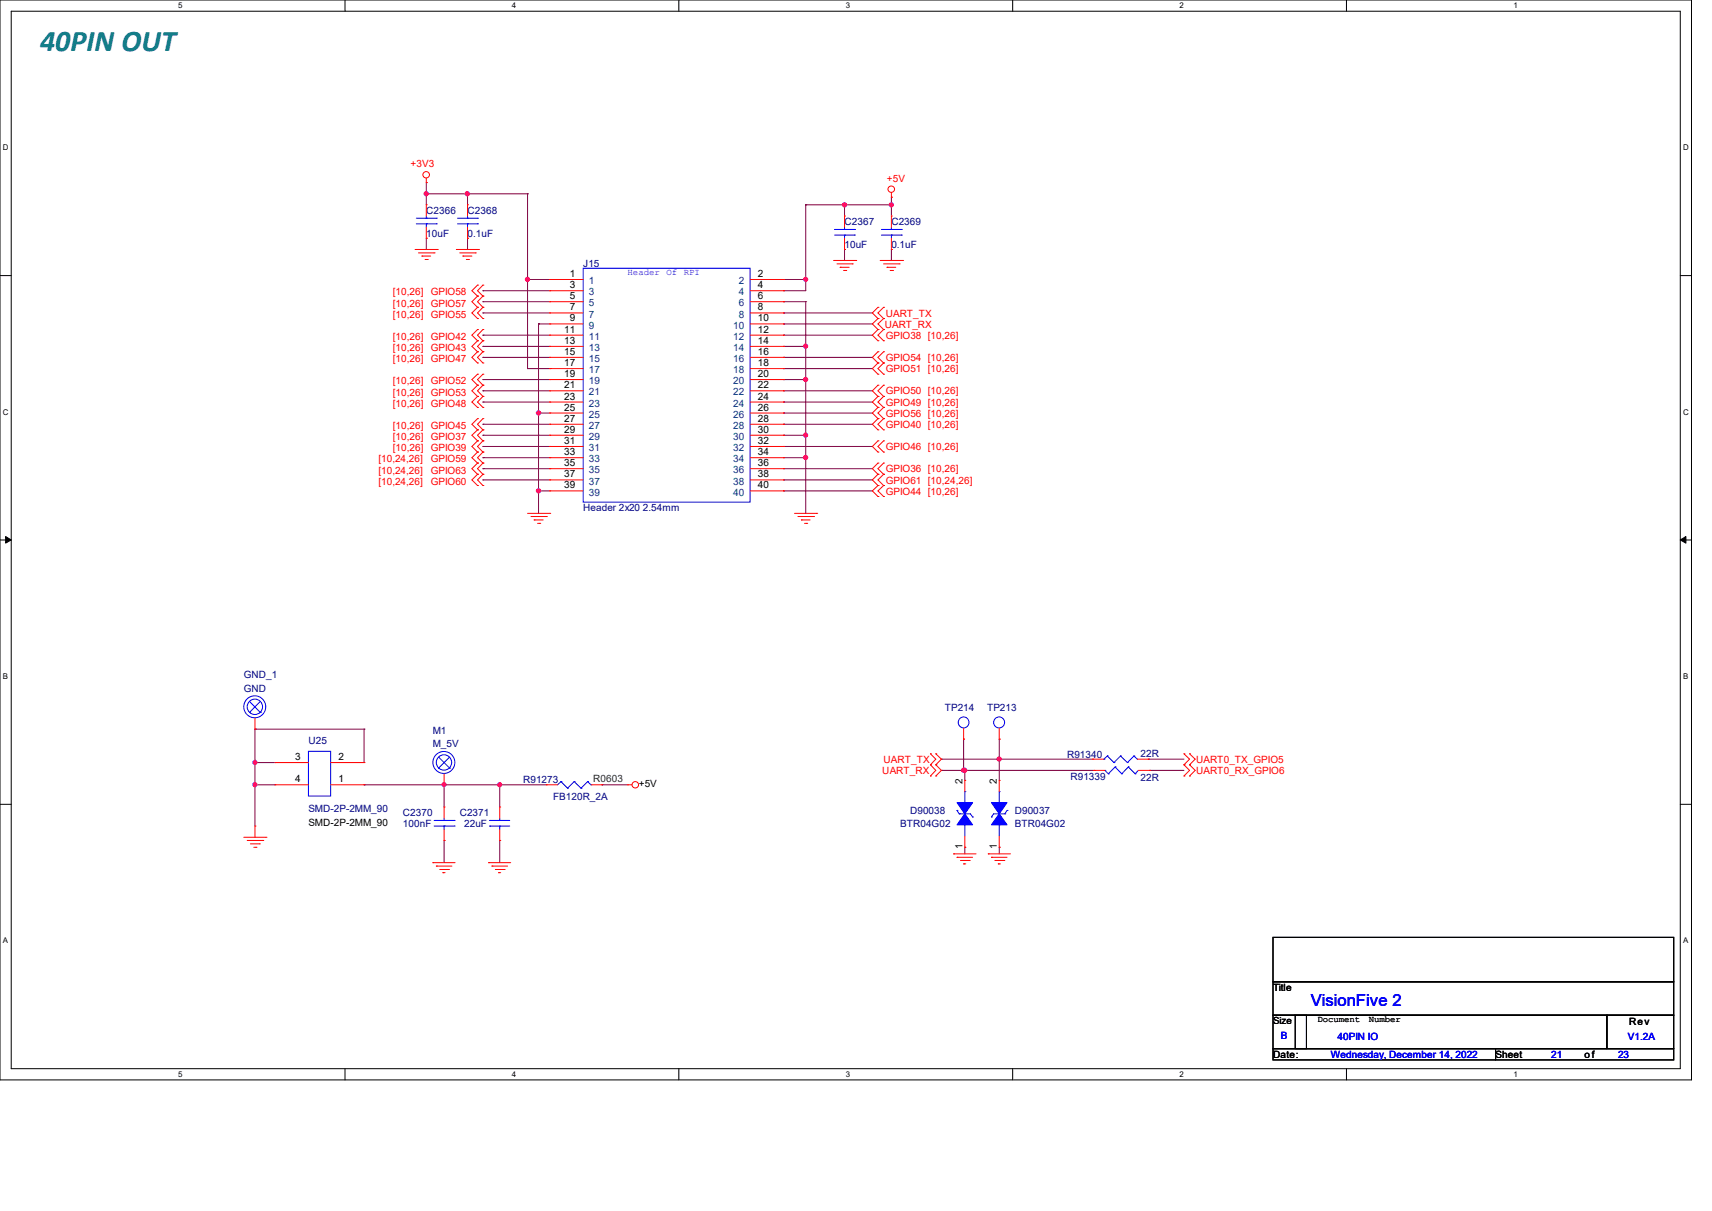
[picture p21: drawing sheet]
<svg xmlns="http://www.w3.org/2000/svg" width="297mm" height="210mm" viewBox="0 0 297 210" stroke-linecap="round" stroke-linejoin="round" font-family="sans-serif">
<defs><g id="words">
<text font-size="5.2" fill="#007f7f" x="7" y="8.8">40PIN OUT</text>
<text font-size="2.9" fill="#00f" x="227.4" y="174.4">VisionFive 2</text>
<g font-size="1.7" fill="#f00">
<text x="71.2" y="29">+3V3</text>
<text x="153.9" y="31.5">+5V</text>
<text x="68.2" y="51.2">[10,26]</text>
<text x="68.2" y="53.2">[10,26]</text>
<text x="74.7" y="51.2">GPIO58</text>
<text x="74.7" y="53.2">GPIO57</text>
<text x="68.2" y="59">[10,26]</text>
<text x="68.2" y="55.1">[10,26]</text>
<text x="74.7" y="59">GPIO42</text>
<text x="74.7" y="55.1">GPIO55</text>
<text x="153.5" y="56.9">UART_RX</text>
<text x="153.7" y="58.8">GPIO38 [10,26]</text>
<text x="153.7" y="54.9">UART_TX</text>
<text x="68.2" y="60.9">[10,26]</text>
<text x="68.2" y="62.8">[10,26]</text>
<text x="74.7" y="60.9">GPIO43</text>
<text x="74.7" y="62.8">GPIO47</text>
<text x="153.7" y="64.6">GPIO51 [10,26]</text>
<text x="153.7" y="62.6">GPIO54 [10,26]</text>
<text x="68.2" y="70.5">[10,26]</text>
<text x="68.2" y="66.7">[10,26]</text>
<text x="68.2" y="68.6">[10,26]</text>
<text x="74.7" y="70.5">GPIO48</text>
<text x="74.7" y="66.7">GPIO52</text>
<text x="74.7" y="68.6">GPIO53</text>
<text x="153.7" y="68.4">GPIO50 [10,26]</text>
<text x="153.7" y="70.4">GPIO49 [10,26]</text>
<text x="68.2" y="76.3">[10,26]</text>
<text x="68.2" y="74.4">[10,26]</text>
<text x="74.7" y="76.3">GPIO37</text>
<text x="74.7" y="74.4">GPIO45</text>
<text x="153.7" y="72.3">GPIO56 [10,26]</text>
<text x="153.7" y="74.2">GPIO40 [10,26]</text>
<text x="65.7" y="80.2">[10,24,26]</text>
<text x="65.7" y="82.1">[10,24,26]</text>
<text x="68.2" y="78.3">[10,26]</text>
<text x="74.7" y="78.3">GPIO39</text>
<text x="74.7" y="80.2">GPIO59</text>
<text x="74.7" y="82.1">GPIO63</text>
<text x="153.7" y="83.9">GPIO61 [10,24,26]</text>
<text x="153.7" y="78.1">GPIO46 [10,26]</text>
<text x="153.7" y="81.9">GPIO36 [10,26]</text>
<text x="65.7" y="84.1">[10,24,26]</text>
<text x="74.7" y="84.1">GPIO60</text>
<text x="153.7" y="85.8">GPIO44 [10,26]</text>
<text x="153.1" y="134.2">UART_RX</text>
<text x="153.3" y="132.3">UART_TX</text>
<text x="207.5" y="132.3">UART0_TX_GPIO5</text>
<text x="207.5" y="134.2">UART0_RX_GPIO6</text>
</g>
<g font-size="1.7" fill="#00007f">
<text x="74" y="37.1">C2366</text>
<text x="74" y="41">10uF</text>
<text x="81.1" y="37.1">C2368</text>
<text x="81.1" y="41">0.1uF</text>
<text x="146.5" y="39.1">C2367</text>
<text x="154.6" y="39.1">C2369</text>
<text x="101.2" y="46.2">J15</text>
<text x="146.5" y="42.9">10uF</text>
<text x="154.6" y="42.9">0.1uF</text>
<text x="101.2" y="88.7">Header 2x20 2.54mm</text>
<text x="42.3" y="117.6">GND_1</text>
<text x="42.3" y="120">GND</text>
<text x="163.9" y="123.2">TP214</text>
<text x="171.2" y="123.2">TP213</text>
<text x="53.5" y="129">U25</text>
<text x="75.1" y="127.3">M1</text>
<text x="75.1" y="129.6">M_5V</text>
<text x="185.1" y="131.5">R91340</text>
<text x="197.9" y="131.4">22R</text>
<text x="90.8" y="135.8">R91273</text>
<text x="185.7" y="135.2">R91339</text>
<text x="197.9" y="135.4">22R</text>
<text x="53.5" y="140.8">SMD-2P-2MM_90</text>
<text x="69.9" y="141.6">C2370</text>
<text x="69.9" y="143.5">100nF</text>
<text x="79.8" y="141.6">C2371</text>
<text x="80.5" y="143.5">22uF</text>
<text x="96" y="138.7">FB120R_2A</text>
<text x="156.2" y="143.5">BTR04G02</text>
<text x="157.9" y="141.2">D90038</text>
<text x="176.1" y="141.2">D90037</text>
<text x="176.1" y="143.5">BTR04G02</text>
</g>
<g font-size="1.7">
<text x="98.8" y="48">1</text>
<text x="98.8" y="50">3</text>
<text x="98.8" y="51.9">5</text>
<text x="98.8" y="53.8">7</text>
<text x="131.5" y="48">2</text>
<text x="131.5" y="50">4</text>
<text x="131.5" y="51.9">6</text>
<text x="131.5" y="53.8">8</text>
<text x="97.9" y="57.7">11</text>
<text x="97.9" y="59.6">13</text>
<text x="98.8" y="55.8">9</text>
<text x="131.5" y="55.8">10</text>
<text x="131.5" y="57.7">12</text>
<text x="131.5" y="59.6">14</text>
<text x="97.9" y="61.6">15</text>
<text x="97.9" y="63.5">17</text>
<text x="97.9" y="65.4">19</text>
<text x="131.5" y="61.6">16</text>
<text x="131.5" y="63.5">18</text>
<text x="131.5" y="65.4">20</text>
<text x="97.9" y="67.4">21</text>
<text x="97.9" y="69.3">23</text>
<text x="97.9" y="71.2">25</text>
<text x="131.5" y="67.4">22</text>
<text x="131.5" y="69.3">24</text>
<text x="131.5" y="71.2">26</text>
<text x="97.9" y="73.2">27</text>
<text x="97.9" y="75.1">29</text>
<text x="97.9" y="77">31</text>
<text x="131.5" y="73.2">28</text>
<text x="131.5" y="75.1">30</text>
<text x="131.5" y="77">32</text>
<text x="97.9" y="78.9">33</text>
<text x="97.9" y="80.9">35</text>
<text x="97.9" y="82.8">37</text>
<text x="131.5" y="78.9">34</text>
<text x="131.5" y="80.9">36</text>
<text x="131.5" y="82.8">38</text>
<text x="97.9" y="84.7">39</text>
<text x="131.5" y="84.7">40</text>
<text x="51.2" y="131.8">3</text>
<text x="58.7" y="131.8">2</text>
<text x="51.2" y="135.7">4</text>
<text x="58.7" y="135.7">1</text>
<text x="110.8" y="136.6">+5V</text>
<text x="167" y="135.9" transform="rotate(-90 167 135.9)">2</text>
<text x="172.9" y="135.9" transform="rotate(-90 172.9 135.9)">2</text>
<text x="53.5" y="143.3">SMD-2P-2MM_90</text>
<text x="167" y="147.3" transform="rotate(-90 167 147.3)">1</text>
<text x="172.9" y="147.3" transform="rotate(-90 172.9 147.3)">1</text>
<text x="220.9" y="171.9">Title</text>
<text x="220.9" y="177.6">Size</text>
<text x="282.6" y="177.7">Rev</text>
<text x="220.9" y="183.5">Date:</text>
<text x="259.5" y="183.5">Sheet</text>
<text x="274.9" y="183.5">of</text>
</g>
<g font-size="1.7" fill="#003f7f">
<text x="102.1" y="49.3">1</text>
<text x="102.1" y="51.2">3</text>
<text x="102.1" y="53.1">5</text>
<text x="128.2" y="49.3">2</text>
<text x="128.2" y="51.2">4</text>
<text x="128.2" y="53.1">6</text>
<text x="102.1" y="55.1">7</text>
<text x="102.1" y="57">9</text>
<text x="102.1" y="58.9">11</text>
<text x="127.2" y="57">10</text>
<text x="127.2" y="58.9">12</text>
<text x="128.2" y="55.1">8</text>
<text x="102.1" y="60.9">13</text>
<text x="102.1" y="62.8">15</text>
<text x="102.1" y="64.7">17</text>
<text x="127.2" y="60.9">14</text>
<text x="127.2" y="62.8">16</text>
<text x="127.2" y="64.7">18</text>
<text x="102.1" y="66.6">19</text>
<text x="102.1" y="68.6">21</text>
<text x="102.1" y="70.5">23</text>
<text x="127.2" y="66.6">20</text>
<text x="127.2" y="68.6">22</text>
<text x="127.2" y="70.5">24</text>
<text x="102.1" y="72.4">25</text>
<text x="102.1" y="74.4">27</text>
<text x="102.1" y="76.3">29</text>
<text x="127.2" y="72.4">26</text>
<text x="127.2" y="74.4">28</text>
<text x="127.2" y="76.3">30</text>
<text x="102.1" y="78.2">31</text>
<text x="102.1" y="80.2">33</text>
<text x="102.1" y="82.1">35</text>
<text x="127.2" y="78.2">32</text>
<text x="127.2" y="80.2">34</text>
<text x="127.2" y="82.1">36</text>
<text x="102.1" y="84">37</text>
<text x="102.1" y="85.9">39</text>
<text x="127.2" y="84">38</text>
<text x="127.2" y="85.9">40</text>
</g>
<text font-size="1.7" fill="#007f00" x="102.9" y="135.6">R0603</text>
<g font-size="1.7" fill="#00f">
<text x="222.2" y="180.2">B</text>
<text x="230.9" y="183.5">Wednesday, December 14, 2022</text>
<text x="232.1" y="180.4">40PIN IO</text>
<text x="269.1" y="183.5">21</text>
<text x="280.7" y="183.5">23</text>
<text x="282.4" y="180.4">V1.2A</text>
</g>
<g font-size="1.6" fill="#00f">
<text x="108.9" y="47.8">Header</text>
<text x="115.6" y="47.8">Of</text>
<text x="118.6" y="47.8">RPI</text>
</g>
<g font-size="1.6">
<text x="228.6" y="177.3">Document</text>
<text x="237.5" y="177.3">Number</text>
</g>
<g font-size="1.4">
<text x="30.9" y="1.4">5</text>
<text x="88.8" y="1.4">4</text>
<text x="146.7" y="1.4">3</text>
<text x="204.6" y="1.4">2</text>
<text x="262.6" y="1.4">1</text>
<text x=".5" y="26.1">D</text>
<text x="292" y="26.1">D</text>
<text x=".5" y="71.9">C</text>
<text x="292" y="71.9">C</text>
<text x=".5" y="117.8">B</text>
<text x="292" y="117.8">B</text>
<text x=".5" y="163.6">A</text>
<text x="292" y="163.6">A</text>
<text x="30.9" y="186.8">5</text>
<text x="88.8" y="186.8">4</text>
<text x="146.7" y="186.8">3</text>
<text x="204.6" y="186.8">2</text>
<text x="262.6" y="186.8">1</text>
</g>
</g></defs>
<path d="M0 0h293.5v187.3h-293.5zM1.9 1.9h289.6v183.4h-289.6z" fill="none" stroke="#000" stroke-width=".17"/>
<g fill="#fff">
<path d="M30.9 .2h.8v1.5h-.8z"/>
<path d="M30.9 185.5h.8v1.6h-.8z"/>
</g>
<path d="M59.9 0v1.9M59.9 185.3v2" fill="none" stroke="#000" stroke-width=".17"/>
<g fill="#fff">
<path d="M88.8 .2h.8v1.5h-.8z"/>
<path d="M88.8 185.5h.8v1.6h-.8z"/>
</g>
<path d="M117.8 0v1.9M117.8 185.3v2" fill="none" stroke="#000" stroke-width=".17"/>
<g fill="#fff">
<path d="M146.7 .2h.8v1.5h-.8z"/>
<path d="M146.7 185.5h.8v1.6h-.8z"/>
</g>
<path d="M175.7 0v1.9M175.7 185.3v2" fill="none" stroke="#000" stroke-width=".17"/>
<g fill="#fff">
<path d="M204.6 .2h.8v1.5h-.8z"/>
<path d="M204.6 185.5h.8v1.6h-.8z"/>
</g>
<path d="M233.6 0v1.9M233.6 185.3v2" fill="none" stroke="#000" stroke-width=".17"/>
<g fill="#fff">
<path d="M262.6 .2h.7v1.5h-.7z"/>
<path d="M262.6 185.5h.7v1.6h-.7z"/>
<path d="M.5 24.8h1v1.6h-1z"/>
<path d="M292 24.8h1v1.6h-1z"/>
<path d="M.5 70.7h1v1.5h-1z"/>
<path d="M292 70.7h1v1.5h-1z"/>
</g>
<path d="M0 47.8h1.9M291.5 47.8h2" fill="none" stroke="#000" stroke-width=".17"/>
<g fill="#fff">
<path d="M.5 116.5h.9v1.6h-.9z"/>
<path d="M292 116.5h.9v1.6h-.9z"/>
</g>
<path d="M0 93.6h1.9M291.5 93.6h2" fill="none" stroke="#000" stroke-width=".17"/>
<path d="M1 93l.9 .6-.9 .6zM291.5 93.6l1-.6v1.2z" fill="#000" stroke="#000" stroke-width=".17"/>
<g fill="#fff">
<path d="M.5 162.4h.9v1.5h-.9z"/>
<path d="M292 162.4h.9v1.5h-.9z"/>
</g>
<path d="M0 139.5h1.9M291.5 139.5h2M220.9 162.6h69.5v7.7h-69.5zM220.9 170.3h69.5v5.8h-69.5zM220.9 176.1h5.8v5.8h-5.8zM224.7 176.1h54.1v5.8h-54.1zM278.8 176.1h11.6v5.8h-11.6zM220.9 181.9h38.6v1.9h-38.6zM259.5 181.9h30.9v1.9h-30.9z" fill="none" stroke="#000" stroke-width=".17"/>
<g fill="none" stroke="#7f003f" stroke-width=".17">
<path d="M74 31.7h.1M74 33.6h.1M74 31.7v3.8M74 33.6h17.5M81.1 33.6h.1M81.1 33.6v1.9M91.5 33.6h.1M91.5 33.6v30.3M139.8 35.5h.1M139.8 35.5v14.9h-3.9M139.8 35.5h14.8M146.5 35.5h.1"/>
<path d="M146.5 35.5v2M154.6 34.2h.1M154.6 35.5h.1M154.6 34.2v3.3M74 41.3h.1M74 41.3v2M81.1 41.3h.1M81.1 41.3v2M83.8 52.3h.1M83.8 54.3h.1M83.8 58.1h.1M83.8 50.4h.1"/>
<path d="M83.8 52.3h11.6M83.8 54.3h11.6M83.8 50.4h11.6M83.8 58.1h11.6M91.5 48.5h.1M91.5 48.5h3.9M93.4 56.2h.1M93.4 56.2v32.8M93.4 56.2h2M135.9 52.3h.1M135.9 54.3h.1M135.9 50.4h.1"/>
<path d="M135.9 48.5h.1M135.9 58.1h.1M135.9 56.2h.1M135.9 56.2h15.4M135.9 48.5h3.9M135.9 52.3h3.9M135.9 54.3h15.4M135.9 58.1h15.4M139.8 52.3h.1M139.8 48.5h.1M139.8 52.3v36.7M146.5 43.3h.1"/>
<path d="M146.5 43.3v1.9M154.6 43.3h.1M154.6 43.3v1.9M83.8 60.1h.1M83.8 73.6h.1M83.8 75.5h.1M83.8 77.4h.1M83.8 79.4h.1M83.8 62h.1M83.8 65.8h.1M83.8 67.8h.1M83.8 69.7h.1"/>
<path d="M83.8 75.5h11.6M83.8 60.1h11.6M83.8 79.4h11.6M83.8 65.8h11.6M83.8 69.7h11.6M83.8 73.6h11.6M83.8 77.4h11.6M83.8 62h11.6M83.8 67.8h11.6M91.5 63.9h.1M91.5 63.9h3.9M93.4 71.6h.1"/>
<path d="M93.4 71.6h2M135.9 75.5h.1M135.9 60.1h.1M135.9 79.4h.1M135.9 65.8h.1M135.9 69.7h.1M135.9 71.6h.1M135.9 73.6h.1M135.9 77.4h.1M135.9 62h.1M135.9 63.9h.1M135.9 67.8h.1"/>
<path d="M135.9 63.9h15.4M135.9 71.6h15.4M135.9 75.5h3.9M135.9 60.1h3.9M135.9 79.4h3.9M135.9 65.8h3.9M135.9 69.7h15.4M135.9 73.6h15.4M135.9 77.4h15.4M135.9 62h15.4M135.9 67.8h15.4M139.8 75.5h.1"/>
<path d="M139.8 60.1h.1M139.8 79.4h.1M139.8 65.8h.1M83.8 81.3h.1M83.8 83.2h.1M83.8 81.3h11.6M83.8 83.2h11.6M93.4 85.1h.1M93.4 85.1h2M135.9 81.3h.1M135.9 83.2h.1M135.9 85.1h.1"/>
<path d="M135.9 85.1h15.4M135.9 81.3h15.4M135.9 83.2h15.4M44.2 132.2h.1M44.2 126.4h.1M44.2 136.1h.1M44.2 136.1h3.5M44.2 132.2h3.5M44.2 126.4h19M44.2 126.4v16.9M63.2 136.1h.1M63.2 126.4h.1"/>
<path d="M63.2 136.1h31.6M63.2 126.4v5.8M77 136.1h.1M77 136.1v3.9M86.7 136.1h.1M86.7 136.1v3.9M104.4 136.1h.1M104.4 136.1h4.5M163.3 133.6h.1M163.3 131.7h.1M163.3 133.6h26.5M163.3 131.7h26.3"/>
<path d="M167.2 133.6h.1M167.2 128.2h.1M167.2 128.2v5.4M167.4 133.6h.1M167.4 133.6v1.7M173.4 131.7h.1M173.4 128.2h.1M173.4 128.2v7.1M199.2 131.7h.1M199.2 131.7h6.2M199.4 133.6h.1M199.4 133.6h6"/>
<path d="M77 145.8h.1M77 145.8v3.8M86.7 145.8h.1M86.7 145.8v3.8M167.4 146.9h.1M167.4 146.9v1.2M173.4 146.9h.1M173.4 146.9v1.2"/>
</g>
<g fill="#f0f" stroke="#f0f" stroke-width=".17">
<circle cx="91.5" cy="48.5" r=".36"/>
<circle cx="93.4" cy="85.1" r=".37"/>
<circle cx="93.4" cy="71.6" r=".37"/>
<circle cx="139.8" cy="79.3" r=".36"/>
<circle cx="139.8" cy="60" r=".36"/>
<circle cx="139.8" cy="75.5" r=".36"/>
<circle cx="139.8" cy="65.8" r=".36"/>
<circle cx="139.8" cy="48.5" r=".36"/>
<circle cx="81.1" cy="33.6" r=".37"/>
<circle cx="73.9" cy="33.6" r=".36"/>
<circle cx="77" cy="136.1" r=".36"/>
<circle cx="44.2" cy="132.2" r=".36"/>
<circle cx="44.2" cy="136.1" r=".36"/>
<circle cx="86.7" cy="136.1" r=".36"/>
<circle cx="173.3" cy="131.6" r=".36"/>
<circle cx="167.2" cy="133.6" r=".36"/>
<circle cx="167.4" cy="133.6" r=".36"/>
<circle cx="154.6" cy="35.5" r=".36"/>
<circle cx="146.5" cy="35.5" r=".37"/>
</g>
<g fill="none" stroke="#f00" stroke-width=".17">
<path d="M74 31.7h.1M74 35.5h.1M74 30.9v.8M74 35.5v2M74 39.4v1.9M81.1 35.5h.1M81.1 35.5v2M81.1 39.4v1.9M146.5 37.5h.1M146.5 37.5v1.9M154.6 34.2h.1M154.6 37.5h.1"/>
<path d="M154.6 33.4v.8M154.6 37.5v1.9M72 43.3h3.9M72.6 43.9h2.7M73.2 44.4h.1M73.2 44.4h1.5M73.7 45h.4M74 41.3h.1M74.1 45h.1M75.3 43.9h.1M75.9 43.3h.1M79.2 43.3h3.8"/>
<path d="M79.8 43.9h2.7M80.3 44.4h.1M80.3 44.4h1.6M80.9 45h.4M81.1 41.3h.1M81.3 45h.1M82.5 43.9h.1M82.8 59.1h.1M82.8 57.1h.1M82.8 49.4h.1M82.8 51.4h.1M82.8 53.3h.1"/>
<path d="M82.8 55.2h.1M82.8 59.1l-.9 1 .9 .9M82.8 57.1l-.9 1 .9 1M82.8 49.4l-.9 1 .9 1M82.8 51.4l-.9 .9 .9 1M82.8 53.3l-.9 1 .9 .9M83 43.3h.1M83.8 59.1h.1M83.8 57.1h.1M83.8 49.4h.1M83.8 51.4h.1M83.8 53.3h.1"/>
<path d="M83.8 55.2h.1M83.8 59.1l-1 1 1 .9M83.8 57.1l-1 1 1 1M83.8 49.4l-1 1 1 1M83.8 51.4l-1 .9 1 1M83.8 53.3l-1 1 1 .9M95.4 48.5h.1M95.4 50.4h.1M95.4 52.3h.1M95.4 54.3h.1M95.4 56.2h.1M95.4 58.1h.1"/>
<path d="M95.4 48.5h5.8M95.4 50.4h5.8M95.4 52.3h5.8M95.4 54.3h5.8M95.4 56.2h5.8M95.4 58.1h5.8M130.1 48.5h5.8M130.1 50.4h5.8M130.1 52.3h5.8M130.1 54.3h5.8M130.1 56.2h5.8M130.1 58.1h5.8"/>
<path d="M135.9 48.5h.1M135.9 50.4h.1M135.9 52.3h.1M135.9 54.3h.1M135.9 56.2h.1M135.9 58.1h.1M144.6 45.2h3.9M145.2 45.8h2.7M145.8 46.4h.1M145.8 46.4h1.5M146.3 46.9h.4M146.5 43.3h.1"/>
<path d="M146.5 41.3v2M146.7 46.9h.1M147.9 45.8h.1M148.5 45.2h.1M152.3 57.1h.1M152.3 59.1h.1M152.3 53.3h.1M152.3 55.2h.1M152.3 57.1l-1 1 1 1M152.3 53.3l-1 1 1 .9M152.3 55.2l-1 1 1 .9M152.7 45.2h3.9"/>
<path d="M153.3 59.1h.1M153.3 57.1h.1M153.3 55.2h.1M153.3 53.3h.1M153.3 45.8h2.7M153.3 57.1l-1 1 1 1M153.3 53.3l-1 1 1 .9M153.3 55.2l-1 1 1 .9M153.9 46.4h.1M153.9 46.4h1.5M154.4 46.9h.5M154.6 43.3h.1"/>
<path d="M154.6 41.3v2M154.9 46.9h.1M156 45.8h.1M156.6 45.2h.1M82.8 74.5h.1M82.8 76.5h.1M82.8 78.4h.1M82.8 61h.1M82.8 72.6h.1M82.8 68.7h.1M82.8 70.7h.1M82.8 64.9h.1"/>
<path d="M82.8 66.8h.1M82.8 62.9h.1M82.8 74.5l-.9 1 .9 1M82.8 76.5l-.9 .9 .9 1M82.8 72.6l-.9 1 .9 .9M82.8 68.7l-.9 1 .9 1M82.8 64.9l-.9 .9 .9 1M82.8 66.8l-.9 1 .9 .9M82.8 78.4l-.9 1 .9 .9M82.8 61l-.9 1 .9 .9M83.8 74.5h.1M83.8 76.5h.1"/>
<path d="M83.8 78.4h.1M83.8 61h.1M83.8 72.6h.1M83.8 68.7h.1M83.8 70.7h.1M83.8 64.9h.1M83.8 66.8h.1M83.8 62.9h.1M83.8 74.5l-1 1 1 1M83.8 76.5l-1 .9 1 1M83.8 72.6l-1 1 1 .9M83.8 68.7l-1 1 1 1"/>
<path d="M83.8 64.9l-1 .9 1 1M83.8 66.8l-1 1 1 .9M83.8 78.4l-1 1 1 .9M83.8 61l-1 1 1 .9M95.4 60.1h.1M95.4 62h.1M95.4 63.9h.1M95.4 65.8h.1M95.4 67.8h.1M95.4 69.7h.1M95.4 71.6h.1M95.4 73.6h.1"/>
<path d="M95.4 75.5h.1M95.4 77.4h.1M95.4 79.4h.1M95.4 60.1h5.8M95.4 62h5.8M95.4 63.9h5.8M95.4 65.8h5.8M95.4 67.8h5.8M95.4 69.7h5.8M95.4 71.6h5.8M95.4 73.6h5.8M95.4 75.5h5.8"/>
<path d="M95.4 77.4h5.8M95.4 79.4h5.8M130.1 60.1h5.8M130.1 62h5.8M130.1 63.9h5.8M130.1 65.8h5.8M130.1 67.8h5.8M130.1 69.7h5.8M130.1 71.6h5.8M130.1 73.6h5.8M130.1 75.5h5.8M130.1 77.4h5.8"/>
<path d="M130.1 79.4h5.8M135.9 60.1h.1M135.9 62h.1M135.9 63.9h.1M135.9 65.8h.1M135.9 67.8h.1M135.9 69.7h.1M135.9 71.6h.1M135.9 73.6h.1M135.9 75.5h.1M135.9 77.4h.1M135.9 79.4h.1"/>
<path d="M152.3 62.9h.1M152.3 64.9h.1M152.3 70.7h.1M152.3 72.6h.1M152.3 61h.1M152.3 66.8h.1M152.3 68.7h.1M152.3 76.5h.1M152.3 78.4h.1M152.3 74.5h.1M152.3 62.9l-1 1 1 1M152.3 70.7l-1 .9 1 1"/>
<path d="M152.3 61l-1 1 1 .9M152.3 66.8l-1 1 1 .9M152.3 68.7l-1 1 1 1M152.3 76.5l-1 .9 1 1M152.3 72.6l-1 1 1 .9M153.3 64.9h.1M153.3 62.9h.1M153.3 72.6h.1M153.3 70.7h.1M153.3 61h.1M153.3 68.7h.1M153.3 66.8h.1"/>
<path d="M153.3 78.4h.1M153.3 76.5h.1M153.3 74.5h.1M153.3 62.9l-1 1 1 1M153.3 70.7l-1 .9 1 1M153.3 61l-1 1 1 .9M153.3 66.8l-1 1 1 .9M153.3 68.7l-1 1 1 1M153.3 76.5l-1 .9 1 1M153.3 72.6l-1 1 1 .9M82.8 82.3h.1M82.8 84.2h.1"/>
<path d="M82.8 80.3h.1M82.8 82.3l-.9 .9 .9 1M82.8 80.3l-.9 1 .9 1M83.8 82.3h.1M83.8 84.2h.1M83.8 80.3h.1M83.8 82.3l-1 .9 1 1M83.8 80.3l-1 1 1 1M91.5 89h3.9M92.1 89.6h2.7M92.7 90.2h.1M92.7 90.2h1.5"/>
<path d="M93.3 90.8h.3M93.6 90.8h.1M94.8 89.6h.1M95.4 89h.1M95.4 81.3h.1M95.4 83.2h.1M95.4 85.1h.1M95.4 81.3h5.8M95.4 83.2h5.8M95.4 85.1h5.8M130.1 81.3h5.8M130.1 83.2h5.8"/>
<path d="M130.1 85.1h5.8M135.9 81.3h.1M135.9 83.2h.1M135.9 85.1h.1M137.8 89h3.9M138.4 89.6h2.7M139 90.2h.1M139 90.2h1.5M139.6 90.8h.4M140 90.8h.1M141.1 89.6h.1M141.7 89h.1"/>
<path d="M152.3 82.3h.1M152.3 84.2h.1M152.3 80.3h.1M152.3 86.1h.1M152.3 82.3l-1 .9 1 1M152.3 80.3l-1 1 1 1M152.3 84.2l-1 .9 1 1M153.3 84.2h.1M153.3 82.3h.1M153.3 80.3h.1M153.3 86.1h.1M153.3 82.3l-1 .9 1 1"/>
<path d="M153.3 80.3l-1 1 1 1M153.3 84.2l-1 .9 1 1M44.2 126.4h.1M44.2 124.5v1.9M47.7 132.2h.1M47.7 136.1h.1M47.7 136.1h5.8M47.7 132.2h5.8M57.4 136.1h5.8M57.4 132.2h5.8M63.2 136.1h.1M63.2 132.2h.1"/>
<path d="M77 136.1h.1M77 140h.1M77 134.2v1.9M77 140v1.9M86.7 140h.1M86.7 140v1.9M94.8 136.1h.1M94.8 136.1h1.9M102.5 136.1h1.9M104.4 136.1h.1M108.9 136.1h.1M108.9 136.1h.7"/>
<path d="M161.4 132.6h.1M161.4 130.7h.1M161.4 134.6h.1M161.4 130.7l.9 1-.9 .9M161.4 132.6l.9 1-.9 1M162.3 130.7h.1M162.3 132.6h.1M162.3 134.6h.1M162.3 130.7l1 1-1 .9M162.3 132.6l1 1-1 1M167.2 128.2h.1M167.2 126.3v1.9"/>
<path d="M167.4 135.3h.1M167.4 135.3v2M173.4 135.3h.1M173.4 128.2h.1M173.4 126.3v1.9M173.4 135.3v2M189.6 131.7h.1M189.6 131.7h1.9M189.8 133.6h.1M189.8 133.6h1.9M197.3 131.7h1.9M197.5 133.6h1.9"/>
<path d="M199.2 131.7h.1M199.4 133.6h.1M205.4 130.7h.1M205.4 132.6h.1M205.4 134.6h.1M205.4 130.7l1 1-1 .9M205.4 132.6l1 1-1 1M206.4 130.7h.1M206.4 132.6h.1M206.4 134.6h.1M206.4 130.7l.9 1-.9 .9M206.4 132.6l.9 1-.9 1"/>
<path d="M42.3 145.2h3.8M42.9 145.8h2.7M43.4 146.3h1.6M44 146.9h.4M44.2 143.3h.1M44.2 143.3v1.9M44.4 146.9h.1M45 146.3h.1M45.6 145.8h.1M46.1 145.2h.1M75.1 149.6h.1M75.1 149.6h3.9"/>
<path d="M75.7 150.2h.1M75.7 150.2h2.7M76.3 150.8h1.5M76.8 151.3h.1M76.8 151.3h.4M77 145.8h.1M77 143.8v2M77.8 150.8h.1M84.8 149.6h.1M84.8 149.6h3.8M85.3 150.2h.1M85.3 150.2h2.8"/>
<path d="M85.9 150.8h1.6M86.5 151.3h.1M86.5 151.3h.4M86.7 145.8h.1M86.7 143.8v2M87.5 150.8h.1M165.4 148.1h.1M165.4 148.1h3.9M166 148.7h.1M166 148.7h2.7M166.6 149.2h1.5M167.2 149.8h.1"/>
<path d="M167.2 149.8h.4M167.4 146.9h.1M167.4 145v1.9M168.1 149.2h.1M171.5 148.1h.1M171.5 148.1h3.8M172 148.7h.1M172 148.7h2.7M172.6 149.2h1.6M173.2 149.8h.1M173.2 149.8h.4M173.4 146.9h.1"/>
<path d="M173.4 145v1.9M174.2 149.2h.1"/>
<circle cx="73.9" cy="30.3" r=".56"/>
<circle cx="154.6" cy="32.8" r=".56"/>
<circle cx="110.2" cy="136.1" r=".56"/>
</g>
<g fill="none" stroke="#00f" stroke-width=".17">
<path d="M72.2 38.8h3.5M72.2 37.8h3.5M74 37.8h.1M74 38.8h.1M74 37.5v.3M74 38.8v.6M75.7 38.8h.1M75.7 37.8h.1M79.4 38.8h3.4M79.4 37.8h3.4M81.1 37.8h.1M81.1 38.8h.1"/>
<path d="M81.1 37.5v.3M81.1 38.8v.6M82.8 38.8h.1M82.8 37.8h.1M144.8 39.8h3.5M146.5 39.8h.1M146.5 39.4v.4M148.3 39.8h.1M152.9 39.8h3.5M154.6 39.8h.1M154.6 39.4v.4M156.4 39.8h.1"/>
<path d="M101.2 46.5h28.9v40.6h-28.9zM144.8 40.8h3.5M146.5 40.8h.1M146.5 40.8v.5M148.3 40.8h.1M152.9 40.8h3.5M154.6 40.8h.1M154.6 40.8v.5M156.4 40.8h.1M43.3 123.6h.1M43.3 121.6l1.9 2M45.2 123.6h.1"/>
<path d="M45.2 121.6l-1.9 2M53.5 130.3h3.9v7.7h-3.9zM76.1 133.2h.1M76.1 131.3l1.9 1.9M78 133.2h.1M78 131.3l-1.9 1.9M97.3 135.6h.1M97.3 135.6l-.6 .5M97.3 135.6l1.2 1.1M98.5 136.7h.1M99.6 135.6h.1M99.6 135.6l-1.1 1.1"/>
<path d="M99.6 135.6l1.2 1.1M100.8 136.7h.1M101.9 135.6h.1M101.9 135.6l-1.1 1.1M101.9 135.6l.6 .5M102.5 136.1h.1M167.4 137.3h.1M167.4 137.3v1.9M173.4 137.3h.1M173.4 137.3v1.9M191.5 131.7h.1M191.7 133.6h.1"/>
<path d="M191.7 133.6l.6 .6M192.1 131.1h.1M192.1 131.1l1.2 1.1M192.1 131.1l-.6 .6M192.3 134.2h.1M193.3 132.2h.1M193.5 133h.1M193.5 133l1.1 1.2M193.5 133l-1.2 1.2M194.4 131.1h.1M194.4 131.1l1.2 1.1M194.4 131.1l-1.1 1.1"/>
<path d="M194.6 134.2h.1M195.6 132.2h.1M195.7 133h.1M195.7 133l1.2 1.2M195.7 133l-1.1 1.2M196.7 131.1h.1M196.7 131.1l.6 .6M196.7 131.1l-1.1 1.1M196.9 134.2h.1M197.5 133.6l-.6 .6M75.3 143.3h3.5M75.3 142.3h3.5"/>
<path d="M77 142.3h.1M77 143.3h.1M77 141.9v.4M77 143.3v.5M78.8 143.3h.1M78.8 142.3h.1M85 143.3h.1M85 142.3h.1M85 143.3h3.4M85 142.3h3.4M86.7 142.3h.1M86.7 143.3h.1"/>
<path d="M86.7 141.9v.4M86.7 143.3v.5M166 140.5h.1M166 140.5l.4 .6M166.4 141.1h.1M166.4 141.1h2l.3 .6M167.4 143h.1M167.4 143v2M168.7 141.7h.1M172 141.7h.1M173.4 143h.1M173.4 143v2"/>
<path d="M174.3 141.1h.1M174.3 141.1h-1.9l-.4 .6M174.7 140.5h.1M174.7 140.5l-.4 .6"/>
<circle cx="44.2" cy="122.6" r="1.91"/>
<circle cx="44.2" cy="122.6" r="1.33"/>
<circle cx="77" cy="132.2" r="1.91"/>
<circle cx="77" cy="132.2" r="1.33"/>
<circle cx="167.2" cy="125.3" r=".94"/>
<circle cx="173.3" cy="125.3" r=".95"/>
</g>
<g fill="#00f" stroke="#00f" stroke-width=".17">
<path d="M173.4 141.1l1.3 1.9h-2.7z" fill-rule="evenodd"/>
<path d="M172 139.2h2.7l-1.3 1.9z" fill-rule="evenodd"/>
<path d="M167.4 141.1l1.3 1.9h-2.7z" fill-rule="evenodd"/>
<path d="M166 139.2h2.7l-1.3 1.9z" fill-rule="evenodd"/>
</g>
<use href="#words"/>
</svg>
